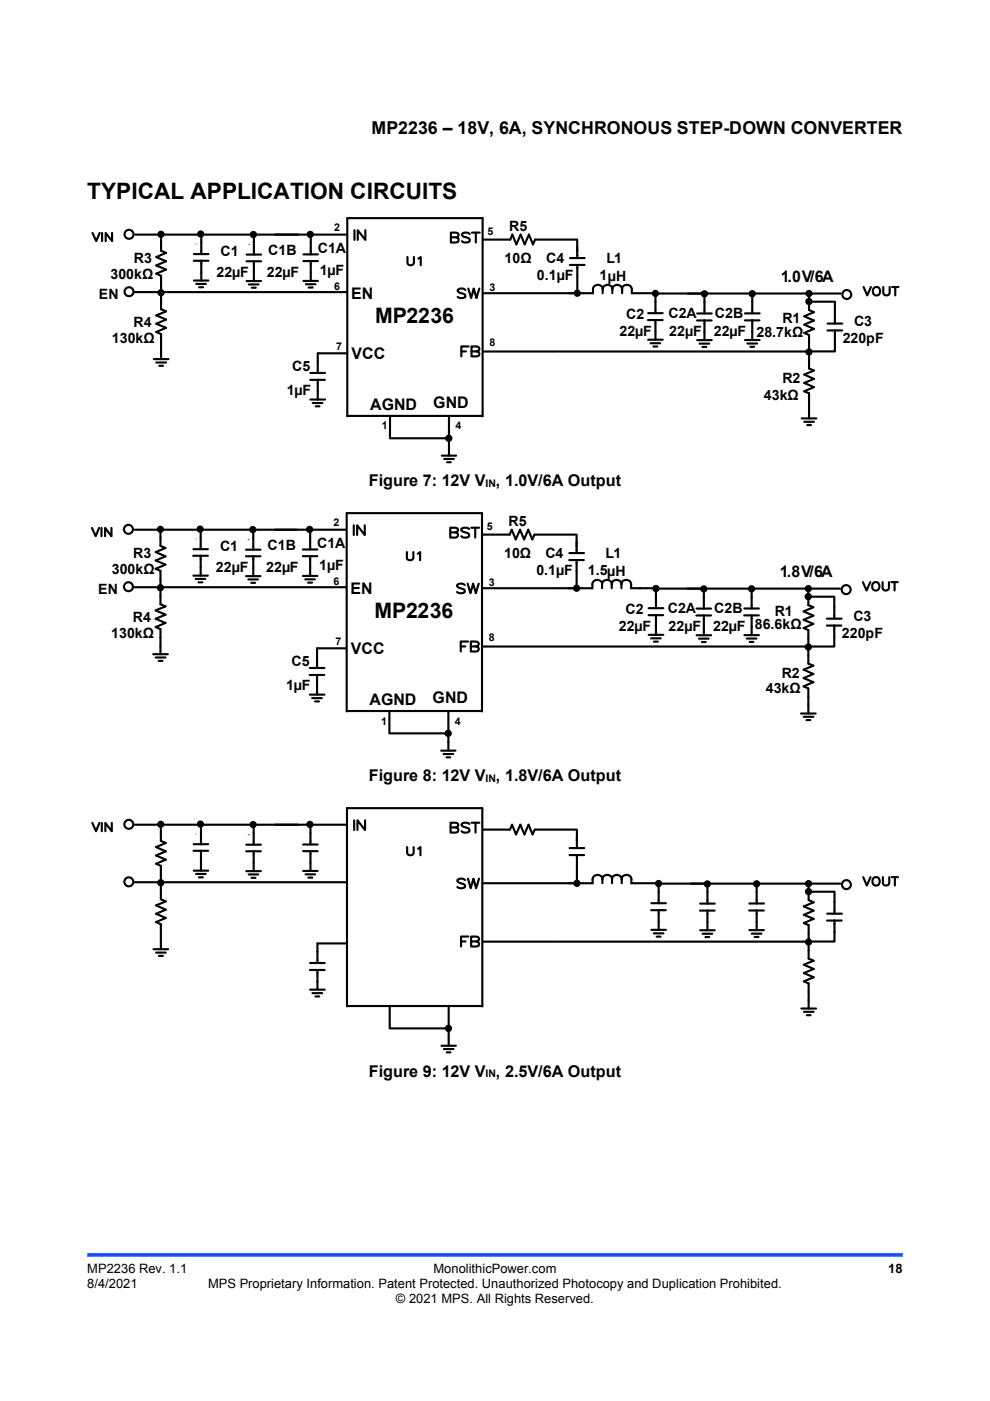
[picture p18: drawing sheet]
<svg xmlns="http://www.w3.org/2000/svg" width="210mm" height="297mm" viewBox="0 0 210 297" stroke-linecap="round" stroke-linejoin="round" font-family="sans-serif">
<defs><g id="words">
<text font-size="4.8" x="18.5" y="42.2">TYPICAL APPLICATION CIRCUITS</text>
<g font-size="4.5">
<text x="79.6" y="68.4">MP2236</text>
<text x="79.4" y="131">MP2236</text>
</g>
<text font-size="3.8" x="78.8" y="28.5">MP2236 – 18V, 6A, SYNCHRONOUS STEP-DOWN CONVERTER</text>
<g font-size="3.4">
<text x="165.6" y="59.8">1.0V/6A</text>
<text x="74.5" y="63.4">EN</text>
<text x="74.6" y="76">VCC</text>
<text x="78.5" y="86.9">AGND</text>
<text x="91.9" y="86.4">GND</text>
<text x="78.2" y="103.1">Figure 7: 12V V , 1.0V/6A Output</text>
<text x="74.3" y="125.9">EN</text>
<text x="165.4" y="122.4">1.8V/6A</text>
<text x="74.4" y="138.6">VCC</text>
<text x="78.4" y="149.5">AGND</text>
<text x="91.8" y="149">GND</text>
<text x="78.2" y="165.6">Figure 8: 12V V , 1.8V/6A Output</text>
<text x="78.2" y="228.2">Figure 9: 12V V , 2.5V/6A Output</text>
</g>
<g font-size="3">
<text x="67.4" y="53.6">C1A</text>
<text x="108" y="48.9">R5</text>
<text x="23.4" y="59.2">300kΩ</text>
<text x="28.4" y="55.7">R3</text>
<text x="45.9" y="58.8">22µF</text>
<text x="46.8" y="54.3">C1</text>
<text x="56.6" y="58.8">22µF</text>
<text x="56.9" y="54">C1B</text>
<text x="67.8" y="58.4">1µF</text>
<text x="107" y="55.7">10Ω</text>
<text x="113.9" y="59.3">0.1µF</text>
<text x="115.8" y="55.7">C4</text>
<text x="127.2" y="59.3">1µH</text>
<text x="128.6" y="55.9">L1</text>
<text x="20.9" y="63.5">EN</text>
<text x="28.3" y="69.3">R4</text>
<text x="131.4" y="71.2">22µF</text>
<text x="132.8" y="67.6">C2</text>
<text x="141.8" y="67.5">C2A</text>
<text x="142" y="71.1">22µF</text>
<text x="151.4" y="71.1">22µF</text>
<text x="151.6" y="67.5">C2B</text>
<text x="160.4" y="71.4">28.7kΩ</text>
<text x="165.9" y="68.5">R1</text>
<text x="181.1" y="69.1">C3</text>
<text x="23.7" y="72.6">130kΩ</text>
<text x="178.7" y="72.8">220pF</text>
<text x="60.8" y="83.7">1µF</text>
<text x="62" y="78.6">C5</text>
<text x="165.9" y="81.1">R2</text>
<text x="162" y="84.7">43kΩ</text>
<text x="107.9" y="111.5">R5</text>
<text x="28.2" y="118.3">R3</text>
<text x="46.7" y="116.8">C1</text>
<text x="56.7" y="116.6">C1B</text>
<text x="67.3" y="116.1">C1A</text>
<text x="106.9" y="118.3">10Ω</text>
<text x="115.7" y="118.2">C4</text>
<text x="128.5" y="118.4">L1</text>
<text x="23.7" y="121.8">300kΩ</text>
<text x="45.8" y="121.3">22µF</text>
<text x="56.5" y="121.3">22µF</text>
<text x="67.7" y="120.9">1µF</text>
<text x="113.8" y="121.9">0.1µF</text>
<text x="124.7" y="121.9">1.5µH</text>
<text x="20.8" y="126">EN</text>
<text x="28.2" y="131.8">R4</text>
<text x="132.7" y="130.1">C2</text>
<text x="141.6" y="130">C2A</text>
<text x="151.5" y="130">C2B</text>
<text x="164.3" y="130.6">R1</text>
<text x="181" y="131.7">C3</text>
<text x="23.6" y="135.2">130kΩ</text>
<text x="131.3" y="133.8">22µF</text>
<text x="141.8" y="133.7">22µF</text>
<text x="151.3" y="133.7">22µF 86.6kΩ</text>
<text x="178.6" y="135.3">220pF</text>
<text x="61.8" y="141.1">C5</text>
<text x="165.8" y="143.7">R2</text>
<text x="60.7" y="146.2">1µF</text>
<text x="162.4" y="146.9">43kΩ</text>
</g>
<g font-size="2.7">
<text x="18.5" y="270">MP2236 Rev. 1.1</text>
<text x="92" y="270">MonolithicPower.com</text>
<text x="188.4" y="270">18</text>
<text x="18.5" y="273.2">8/4/2021</text>
<text x="44.1" y="273.2">MPS Proprietary Information. Patent Protected. Unauthorized Photocopy and Duplication Prohibited.</text>
<text x="84" y="276.3">© 2021 MPS. All Rights Reserved.</text>
</g>
<g font-size="2.3">
<text x="70.8" y="48.9">2</text>
<text x="103.4" y="49.8">5</text>
<text x="70.8" y="61.4">6</text>
<text x="103.8" y="61.6">3</text>
<text x="71.3" y="74.1">7</text>
<text x="103.8" y="73.4">8</text>
<text x="81" y="91.1">1</text>
<text x="96.6" y="91.1">4</text>
<text x="70.7" y="111.5">2</text>
<text x="103.3" y="112.3">5</text>
<text x="70.7" y="124">6</text>
<text x="103.7" y="124.2">3</text>
<text x="71.1" y="136.7">7</text>
<text x="103.7" y="135.9">8</text>
<text x="80.9" y="153.6">1</text>
<text x="96.5" y="153.6">4</text>
</g>
<g font-size="2.2">
<text x="103" y="103.2">IN</text>
<text x="103" y="165.8">IN</text>
<text x="103" y="228.4">IN</text>
</g>
</g></defs>
<path d="M18.5 266.1h173" fill="none" stroke="#1c4eff" stroke-width=".77" stroke-linecap="butt"/>
<path d="M53.8 49.7v1.8" fill="none" stroke="#000" stroke-width=".45"/>
<circle cx="53.9" cy="49.8" r=".21" fill="#0f0"/>
<g fill="none" stroke="#000" stroke-width=".45">
<path d="M52.3 59.6h3.1M53.8 57.8v1.8M27.8 61.9h45.7M52.8 60.3h2M53.4 61h.9M118.5 62.2h3.9M93.7 96.6h3.1M94.2 97.3h2M94.8 98h.8M95.2 93.1v3.5"/>
<circle cx="53.9" cy="49.8" r=".21"/>
</g>
<path d="M122.3 62a.19 .19 0 0 1 .3 0 .19 .19 0 0 1 0 .3h-.3z" fill-rule="evenodd" fill="#0f0"/>
<path d="M122.3 62a.19 .19 0 0 1 .3 0 .19 .19 0 0 1 0 .3h-.3zM136.2 62.2h3.1M170.1 88.7h3M170.6 89.4h2M171.2 90.1h.8M171.6 87v1.7" fill="none" stroke="#000" stroke-width=".45"/>
<path d="M171.4 62.2l.2-.1 .2 .2-.3 .1z" fill-rule="evenodd" fill="#0f0"/>
<path d="M19.6 49.4l.8 1.7 .7-1.7M21.7 49.4v1.7M23.8 49.4v1.7l-1.4-1.7v1.7M122.4 50.8v2.5M171.4 62.2l.2-.1 .2 .2-.3 .1zM171.6 62.2v3.5l1 .5-2 .9 2 .9-2 .8 2 .9-2 .9 1 .4v5.3M171.6 85.2v1.8" fill="none" stroke="#000" stroke-width=".45"/>
<path d="M171.5 74.4l.3 .1-.1 .3-.3-.1z" fill-rule="evenodd" fill="#0f0"/>
<g fill="none" stroke="#000" stroke-width=".45">
<path d="M28.7 49.7h26.2M52.3 55.4h3.1M52.3 54h3.1M53.8 51.5v2.5M53.8 55.4v2.4M55 49.7h18.5M75.2 48.8v2.1M77.5 48.8v2.1l-1.6-2.1v2.1M86.4 54.5v1.3a.73 .73 0 0 0 .7 .4 .73 .73 0 0 0 .7-.4v-1.3M88.7 54.8l.5-.3v1.7M95.6 49.3l1.4 .1a.48 .48 0 0 1 0 .8l-.3 .1 .3 .1a.59 .59 0 0 1 0 .9l-1.4 .1zM95.6 50.3h1.1"/>
<path d="M99.6 49.6a1.24 1.24 0 0 0-1.6 0l.2 .5 .9 .3a.56 .56 0 0 1 .5 .7 1.31 1.31 0 0 1-1.6 0M100.1 49.3h1.6M100.9 49.3v2.1M120.9 56.2h3.1M120.9 54.7h3.1M122.4 52.3v2.4M122.4 56.2v6M67.4 74.9h6.1M97.9 74.5h.9M98.7 61.5a.97 .97 0 0 0-1.6 .2 1.66 1.66 0 0 0 1.3 .7l.3 .2v.3a1.32 1.32 0 0 1-1.6 0M99.3 61.2l.6 2 .6-2 .5 2 .7-2M99.4 73.4h-1.5v2.2"/>
<path d="M100 73.4l1.4 .2a.45 .45 0 0 1 0 .8l-.3 .1 .5 .2v.7l-.5 .2h-1.1zM100 74.5h1.1M102.4 62.2h16M102.4 74.5h16M118.6 74.5h52.9M127.8 61.3v.9M127.8 61.3a1.04 1.04 0 0 1 1.1-.9 1.04 1.04 0 0 1 1 .9M127.8 61.3a1.04 1.04 0 0 0-1-.9 1.04 1.04 0 0 0-1 .9v.9h-5.1M129.9 61.3v.9M129.9 61.3a1.05 1.05 0 0 1 1-.9 1.05 1.05 0 0 1 1.1 .9M132 61.3v.9M132 61.3a1.04 1.04 0 0 1 1-.9 1.04 1.04 0 0 1 1 .9v.9h2"/>
<path d="M139.6 62.2h38.7M171.5 74.4l.3 .1-.1 .3-.3-.1zM171.6 76.3v1.8l1 .5-2 .8 2 .9-2 .9 2 .9-2 .9 1 .4v1.8M183.2 60.9l.7 1.7 .8-1.7M185.3 61.1a.84 .84 0 0 1 1.2 .1 .84 .84 0 0 1 0 1.1 .84 .84 0 0 1-1.2 .1l-.2-.4zM187.3 60.9v1.2a.7 .7 0 0 0 .7 .5 .7 .7 0 0 0 .7-.5v-1.2M189.2 60.9h1.4M189.9 60.9v1.7M73.7 88.3v-42.1h28.7v42.1M73.7 88.2h28.7M82.7 88.2v4.7h12.4M95.2 88.3v4.8"/>
</g>
<g fill="#000">
<circle cx="122.4" cy="62.2" r=".63"/>
<circle cx="171.6" cy="74.6" r=".63"/>
<circle cx="171.6" cy="62.2" r=".63"/>
</g>
<g fill="none" stroke="#000" stroke-width=".27">
<circle cx="122.4" cy="62.2" r=".63"/>
<circle cx="171.6" cy="74.6" r=".63"/>
<circle cx="171.6" cy="62.2" r=".63"/>
</g>
<circle cx="27.4" cy="49.7" r=".95" fill="#fff"/>
<circle cx="27.4" cy="49.7" r=".95" fill="none" stroke="#000" stroke-width=".45"/>
<circle cx="27.4" cy="61.8" r=".95" fill="#fff"/>
<circle cx="27.4" cy="61.8" r=".95" fill="none" stroke="#000" stroke-width=".45"/>
<circle cx="179.6" cy="62.4" r=".95" fill="#fff"/>
<circle cx="179.6" cy="62.4" r=".95" fill="none" stroke="#000" stroke-width=".45"/>
<path d="M138.9 62.1a.2 .2 0 0 1 .2 0 .2 .2 0 0 1 .1 .3h-.3z" fill-rule="evenodd" fill="#0f0"/>
<path d="M137.4 67.9h3.1M137.5 72h3.1M137.5 66.4h3.1M138 72.8h2M138.6 73.5h.8M138.9 62.1a.2 .2 0 0 1 .2 0 .2 .2 0 0 1 .1 .3h-.3zM139 62.2v4.2M139 67.9v4.1" fill="none" stroke="#000" stroke-width=".45"/>
<circle cx="139" cy="62.2" r=".63" fill="#000"/>
<circle cx="139" cy="62.2" r=".63" fill="none" stroke="#000" stroke-width=".27"/>
<path d="M53.6 49.7a.2 .2 0 0 1 .3-.1 .2 .2 0 0 1 0 .3h-.3z" fill-rule="evenodd" fill="#0f0"/>
<path d="M53.6 49.7a.2 .2 0 0 1 .3-.1 .2 .2 0 0 1 0 .3h-.3zM65.8 79.1h3.1M67.4 74.9v4.2M65.8 80.5h3.1M65.8 84.7h3.1M66.3 85.4h2.1M67 86.1h.8M67.4 80.5v4.2" fill="none" stroke="#000" stroke-width=".45"/>
<circle cx="53.7" cy="49.7" r=".63" fill="#000"/>
<circle cx="53.7" cy="49.7" r=".63" fill="none" stroke="#000" stroke-width=".27"/>
<path d="M176.9 64.4a.19 .19 0 0 1 .3-.1 .19 .19 0 0 1 0 .3h-.2z" fill-rule="evenodd" fill="#0f0"/>
<path d="M102.4 50.8h5.8l.5-1.1 .8 2.1 .9-2.1 .9 2.1 .9-2.1 .9 2.1 .4-1h8.8M32.6 76.1h3.1M33.1 76.9h2.1M33.8 77.6h.8M34.2 74.4v1.7M171.6 64h5.5M175.5 70.1h3.1M175.5 68.6h3.1M177.1 70.1v4.4h-5.5M177.1 64v4.6" fill="none" stroke="#000" stroke-width=".45"/>
<g fill="#000">
<circle cx="171.6" cy="63.9" r=".63"/>
<circle cx="95.2" cy="92.9" r=".64"/>
</g>
<g fill="none" stroke="#000" stroke-width=".27">
<circle cx="171.6" cy="63.9" r=".63"/>
<circle cx="95.2" cy="92.9" r=".64"/>
</g>
<path d="M34 49.6a.19 .19 0 0 1 .2-.1 .19 .19 0 0 1 .1 .3h-.3z" fill-rule="evenodd" fill="#0f0"/>
<path d="M34 49.6a.19 .19 0 0 1 .2-.1 .19 .19 0 0 1 .1 .3h-.3zM34.2 49.7v3.5l1 .4-2.1 .9 2.1 .9-2.1 .9 2.1 .8-2.1 .9 1.1 .5v5.3M34.2 72.6v1.8" fill="none" stroke="#000" stroke-width=".45"/>
<path d="M34 62l.2-.1 .2 .2-.3 .1z" fill-rule="evenodd" fill="#0f0"/>
<path d="M34 62l.2-.1 .2 .2-.3 .1zM34.2 63.8v1.8l1 .4-2.1 .9 2.1 .9-2.1 .8 2.1 .9-2.1 .9 1.1 .4v1.8" fill="none" stroke="#000" stroke-width=".45"/>
<g fill="#000">
<circle cx="34.1" cy="49.7" r=".63"/>
<circle cx="34.1" cy="62.1" r=".63"/>
</g>
<g fill="none" stroke="#000" stroke-width=".27">
<circle cx="34.1" cy="49.7" r=".63"/>
<circle cx="34.1" cy="62.1" r=".63"/>
</g>
<path d="M52.6 51.8l.3-.1 .1 .2-.3 .1z" fill-rule="evenodd" fill="#0f0"/>
<path d="M65.9 49.7v1.8" fill="none" stroke="#000" stroke-width=".45"/>
<circle cx="65.9" cy="49.7" r=".2" fill="#0f0"/>
<g fill="none" stroke="#000" stroke-width=".45">
<path d="M64.3 55.4h3.1M64.4 59.6h3M64.4 53.9h3M65.9 51.5v2.4M65.9 55.4v4.2M64.9 60.3h2M65.5 61h.8"/>
<circle cx="65.9" cy="49.7" r=".2"/>
</g>
<path d="M65.7 49.6h.3v.2h-.3z" fill-rule="evenodd" fill="#0f0"/>
<path d="M42.7 49.6v1.8M65.7 49.6h.3v.2h-.3z" fill="none" stroke="#000" stroke-width=".45"/>
<circle cx="65.8" cy="49.7" r=".64" fill="#000"/>
<circle cx="65.8" cy="49.7" r=".64" fill="none" stroke="#000" stroke-width=".27"/>
<circle cx="42.7" cy="49.7" r=".2" fill="#0f0"/>
<g fill="none" stroke="#000" stroke-width=".45">
<path d="M41.1 55.3h3.1M41.1 59.5h3.1M41.1 53.9h3.1M42.7 51.4v2.5M42.7 55.3v4.2M41.6 60.2h2.1M42.2 60.9h.9"/>
<circle cx="42.7" cy="49.7" r=".2"/>
</g>
<path d="M42.4 49.6l.3-.1 .1 .2-.3 .1z" fill-rule="evenodd" fill="#0f0"/>
<path d="M42.4 49.6l.3-.1 .1 .2-.3 .1z" fill="none" stroke="#000" stroke-width=".45"/>
<circle cx="42.6" cy="49.6" r=".63" fill="#000"/>
<circle cx="42.6" cy="49.6" r=".63" fill="none" stroke="#000" stroke-width=".27"/>
<path d="M41.5 51.7a.2 .2 0 0 1 .3-.1 .2 .2 0 0 1 0 .3h-.3z" fill-rule="evenodd" fill="#0f0"/>
<path d="M145.9 62.3h3.1" fill="none" stroke="#000" stroke-width=".45"/>
<path d="M149.2 62.2l.3-.1 .1 .3h-.3z" fill-rule="evenodd" fill="#0f0"/>
<path d="M147.8 67.9h3.1M147.9 72.1h3.1M147.9 66.5h3.1M148.4 72.9h2M149 73.6h.8M149.2 62.2l.3-.1 .1 .3h-.3zM149.4 62.3v4.2M149.4 67.9v4.2" fill="none" stroke="#000" stroke-width=".45"/>
<circle cx="149.4" cy="62.3" r=".64" fill="#000"/>
<circle cx="149.4" cy="62.3" r=".64" fill="none" stroke="#000" stroke-width=".27"/>
<path d="M159.4 62.2l.2-.1 .2 .3h-.4z" fill-rule="evenodd" fill="#0f0"/>
<path d="M158 67.9h3.1M158 72.1h3.1M158 66.4h3.1M158.5 72.8h2.1M159.2 73.5h.8M159.4 62.2l.2-.1 .2 .3h-.4zM159.6 62.3v4.1M159.6 67.9v4.2M53.7 112.3v1.8" fill="none" stroke="#000" stroke-width=".45"/>
<circle cx="159.6" cy="62.3" r=".64" fill="#000"/>
<circle cx="159.6" cy="62.3" r=".64" fill="none" stroke="#000" stroke-width=".27"/>
<path d="M53.6 112.2h.3v.2h-.3z" fill-rule="evenodd" fill="#0f0"/>
<path d="M53.6 112.2h.3v.2h-.3zM27.7 124.5h45.7M52.2 122.2h3M52.7 122.9h2M53.3 123.6h.8M53.7 120.4v1.8M118.3 124.7h4M93.6 159.2h3M94.1 159.9h2M95.1 155.7v3.5M94.7 160.6h.8" fill="none" stroke="#000" stroke-width=".45"/>
<path d="M122.2 124.6h.2l.1 .2-.3 .1z" fill-rule="evenodd" fill="#0f0"/>
<path d="M122.2 124.6h.2l.1 .2-.3 .1zM135.6 124.7h3.1M169.9 151.3h3.1M170.5 152h2M171.1 152.7h.8M171.4 149.5v1.8" fill="none" stroke="#000" stroke-width=".45"/>
<path d="M171.3 124.7h.2l.2 .2h-.4z" fill-rule="evenodd" fill="#0f0"/>
<path d="M19.5 111.9l.8 1.8 .7-1.8M21.5 111.9v1.8M23.6 111.9v1.8l-1.3-1.8v1.8M122.3 113.4v2.5M171.3 124.7h.2l.2 .2h-.4zM171.5 124.8v3.5l1 .5-2 .8 2 .9-2 .9 2 .9-2 .9 1 .4v5.3M171.5 147.7v1.8" fill="none" stroke="#000" stroke-width=".45"/>
<path d="M171.3 137.1l.2-.1 .2 .2-.3 .1z" fill-rule="evenodd" fill="#0f0"/>
<g fill="none" stroke="#000" stroke-width=".45">
<path d="M28.6 112.3h26.2M52.2 117.9h3M52.2 116.5h3M53.7 114.1v2.4M53.7 118v2.4M54.9 112.3h18.5M75 111.4v2M77.4 111.4v2l-1.6-2v2M86.3 117.1v1.2a.74 .74 0 0 0 .7 .5 .74 .74 0 0 0 .7-.5v-1.2M88.6 117.4l.5-.3v1.7M95.5 111.9l1.4 .1a.44 .44 0 0 1 0 .8l-.4 .1 .5 .2a.56 .56 0 0 1-.1 .8l-1.4 .1zM95.5 112.9h1"/>
<path d="M99.5 112.2a1.34 1.34 0 0 0-1.7 0v.2a1.66 1.66 0 0 0 1.5 .7l.2 .3v.3a1.26 1.26 0 0 1-1.7 0M99.9 111.9h1.7M100.8 111.9v2.1M120.7 118.7h3.1M120.8 117.3h3.1M122.3 114.9v2.4M122.3 118.7v6M67.3 137.5h6.1M97.7 137.1h1M98.6 124a1.19 1.19 0 0 0-1.7 0l.2 .4 .3 .2a1.33 1.33 0 0 1 1.2 .6v.3a1.34 1.34 0 0 1-1.7 0M99.2 123.7l.6 2.1 .6-2.1 .5 2.1 .6-2.1M99.3 136h-1.6v2.1"/>
<path d="M99.9 136h1l.5 .2a.47 .47 0 0 1-.1 .7l-.4 .2h.4a.54 .54 0 0 1 0 .9l-1.4 .1zM99.9 137.1h1M102.3 124.7h16M102.3 137.1h16M118.5 137.1h52.9M127.7 123.8v.9M127.7 123.8a1.03 1.03 0 0 1 1-.9 1.03 1.03 0 0 1 1.1 .9M127.7 123.8a1.03 1.03 0 0 0-1-.9 1.03 1.03 0 0 0-1.1 .9v.9h-5.1M129.8 123.8v.9M129.8 123.8a1.03 1.03 0 0 1 1-.9 1.03 1.03 0 0 1 1 .9M131.8 123.8v.9M131.8 123.8a1.04 1.04 0 0 1 1-.9 1.04 1.04 0 0 1 1.1 .9v.9h2"/>
<path d="M139.5 124.8h38.7M171.3 137.1l.2-.1 .2 .2-.3 .1zM171.4 138.9v1.8l1.1 .4-2 .9 2 .9-2 .9 2 .8-2 .9 .9 .5v1.7M183 123.4l.8 1.8 .8-1.8M185.2 123.7a.84 .84 0 0 1 1.1 0 .84 .84 0 0 1 0 1.2 .84 .84 0 0 1-1.1 0l-.2-.4zM187.2 123.4v1.3a.7 .7 0 0 0 .7 .5 .7 .7 0 0 0 .7-.5v-1.3M189.1 123.4h1.3M189.7 123.4v1.8M73.5 150.8v-42h28.7v42M73.5 150.7h28.7M82.6 150.7v4.8h12.3M95.1 150.8v4.9"/>
</g>
<g fill="#000">
<circle cx="122.3" cy="124.7" r=".64"/>
<circle cx="171.4" cy="124.8" r=".64"/>
<circle cx="171.4" cy="137.2" r=".64"/>
</g>
<g fill="none" stroke="#000" stroke-width=".27">
<circle cx="122.3" cy="124.7" r=".64"/>
<circle cx="171.4" cy="124.8" r=".64"/>
<circle cx="171.4" cy="137.2" r=".64"/>
</g>
<circle cx="27.2" cy="112.2" r=".95" fill="#fff"/>
<circle cx="27.2" cy="112.2" r=".95" fill="none" stroke="#000" stroke-width=".45"/>
<circle cx="27.2" cy="124.4" r=".95" fill="#fff"/>
<circle cx="27.2" cy="124.4" r=".95" fill="none" stroke="#000" stroke-width=".45"/>
<circle cx="179.5" cy="125" r=".95" fill="#fff"/>
<circle cx="179.5" cy="125" r=".95" fill="none" stroke="#000" stroke-width=".45"/>
<path d="M138.9 124.7l.3-.1 .1 .3h-.3z" fill-rule="evenodd" fill="#0f0"/>
<path d="M137.6 130.4h3.1M137.6 134.6h3.1M137.6 128.9h3.1M138.1 135.3h2M138.7 136h.8M138.9 124.7l.3-.1 .1 .3h-.3zM139.1 124.8v4.1M139.1 130.4v4.2" fill="none" stroke="#000" stroke-width=".45"/>
<circle cx="139.1" cy="124.8" r=".64" fill="#000"/>
<circle cx="139.1" cy="124.8" r=".64" fill="none" stroke="#000" stroke-width=".27"/>
<path d="M53.5 112.2a.2 .2 0 0 1 .3-.1 .2 .2 0 0 1 0 .3h-.3z" fill-rule="evenodd" fill="#0f0"/>
<path d="M53.5 112.2a.2 .2 0 0 1 .3-.1 .2 .2 0 0 1 0 .3h-.3zM67.2 137.5v4.1M65.7 143.1h3.1M65.7 147.3h3.1M65.7 141.6h3.1M66.2 148h2.1M66.8 148.7h.8M67.2 143.1v4.2" fill="none" stroke="#000" stroke-width=".45"/>
<circle cx="53.6" cy="112.3" r=".63" fill="#000"/>
<circle cx="53.6" cy="112.3" r=".63" fill="none" stroke="#000" stroke-width=".27"/>
<path d="M176.8 126.9h.3v.2h-.3z" fill-rule="evenodd" fill="#0f0"/>
<path d="M102.3 113.3h5.8l.4-1 .9 2.1 .9-2.1 .9 2.1 .8-2.1 .9 2.1 .5-1.1h8.8M32.5 138.7h3.1M33 139.4h2.1M34 136.9v1.8M171.4 126.5h5.5M175.4 132.6h3.1M175.4 131.2h3.1M177 132.6v4.5h-5.6M177 126.6v4.6M33.7 140.1h.8" fill="none" stroke="#000" stroke-width=".45"/>
<g fill="#000">
<circle cx="171.4" cy="126.5" r=".63"/>
<circle cx="95.1" cy="155.5" r=".64"/>
</g>
<g fill="none" stroke="#000" stroke-width=".27">
<circle cx="171.4" cy="126.5" r=".63"/>
<circle cx="95.1" cy="155.5" r=".64"/>
</g>
<path d="M33.9 112.1h.3v.2l-.3 .1z" fill-rule="evenodd" fill="#0f0"/>
<path d="M33.9 112.1h.3v.2l-.3 .1zM34 112.2v3.5l1.1 .5-2.1 .9 2.1 .9-2.1 .8 2.1 .9-2.1 .9 1 .4v5.3M34 135.2v1.7" fill="none" stroke="#000" stroke-width=".45"/>
<path d="M34 124.4l.2 .1-.1 .3-.3-.1z" fill-rule="evenodd" fill="#0f0"/>
<path d="M34 124.4l.2 .1-.1 .3-.3-.1zM34 126.3v1.8l1.1 .5-2.1 .8 2.1 .9-2.1 .9 2.1 .9-2.1 .8 1 .5v1.8" fill="none" stroke="#000" stroke-width=".45"/>
<g fill="#000">
<circle cx="34" cy="112.2" r=".63"/>
<circle cx="34" cy="124.6" r=".63"/>
</g>
<g fill="none" stroke="#000" stroke-width=".27">
<circle cx="34" cy="112.2" r=".63"/>
<circle cx="34" cy="124.6" r=".63"/>
</g>
<path d="M52.5 114.4a.2 .2 0 0 1 .3-.1 .2 .2 0 0 1 0 .3h-.2z" fill-rule="evenodd" fill="#0f0"/>
<path d="M65.8 112.3v1.7" fill="none" stroke="#000" stroke-width=".45"/>
<circle cx="65.8" cy="112.3" r=".2" fill="#0f0"/>
<g fill="none" stroke="#000" stroke-width=".45">
<path d="M64.2 117.9h3.1M64.2 116.5h3.1M65.8 114v2.5M65.8 117.9v4.2M64.2 122.1h3.1M64.7 122.8h2.1M65.3 123.5h.9"/>
<circle cx="65.8" cy="112.3" r=".2"/>
</g>
<path d="M65.5 112.2l.3-.1 .1 .2-.3 .1z" fill-rule="evenodd" fill="#0f0"/>
<path d="M42.6 112.2v1.8M65.5 112.2l.3-.1 .1 .2-.3 .1z" fill="none" stroke="#000" stroke-width=".45"/>
<circle cx="65.7" cy="112.2" r=".64" fill="#000"/>
<circle cx="65.7" cy="112.2" r=".64" fill="none" stroke="#000" stroke-width=".27"/>
<path d="M42.4 112.1h.3v.2h-.3z" fill-rule="evenodd" fill="#0f0"/>
<path d="M41 117.8h3.1M41 116.4h3.1M42.4 112.1h.3v.2h-.3zM42.6 114v2.4M42.6 117.9v4.1M41 122h3.1M41.5 122.7h2M42.1 123.5h.8" fill="none" stroke="#000" stroke-width=".45"/>
<path d="M42.3 112.1a.19 .19 0 0 1 .2-.1 .19 .19 0 0 1 .1 .3h-.3z" fill-rule="evenodd" fill="#0f0"/>
<path d="M42.3 112.1a.19 .19 0 0 1 .2-.1 .19 .19 0 0 1 .1 .3h-.3z" fill="none" stroke="#000" stroke-width=".45"/>
<circle cx="42.4" cy="112.2" r=".63" fill="#000"/>
<circle cx="42.4" cy="112.2" r=".63" fill="none" stroke="#000" stroke-width=".27"/>
<path d="M41.4 114.2a.2 .2 0 0 1 .3 0 .2 .2 0 0 1 0 .2h-.3z" fill-rule="evenodd" fill="#0f0"/>
<path d="M145.8 124.8h3" fill="none" stroke="#000" stroke-width=".45"/>
<path d="M149.1 124.7a.2 .2 0 0 1 .3 0 .2 .2 0 0 1 0 .3h-.3z" fill-rule="evenodd" fill="#0f0"/>
<path d="M147.7 130.5h3.1M147.7 134.7h3.1M147.7 129h3.1M148.3 135.4h2M148.9 136.1h.8M149.1 124.7a.2 .2 0 0 1 .3 0 .2 .2 0 0 1 0 .3h-.3zM149.3 124.9v4.1M149.3 130.5v4.2" fill="none" stroke="#000" stroke-width=".45"/>
<circle cx="149.3" cy="124.9" r=".64" fill="#000"/>
<circle cx="149.3" cy="124.9" r=".64" fill="none" stroke="#000" stroke-width=".27"/>
<path d="M159.3 124.7a.2 .2 0 0 1 .3 0 .2 .2 0 0 1 0 .3h-.3z" fill-rule="evenodd" fill="#0f0"/>
<path d="M157.8 130.5h3.2M157.9 134.7h3.1M157.9 129h3.1M158.4 135.4h2M159 136.1h.8M159.3 124.7a.2 .2 0 0 1 .3 0 .2 .2 0 0 1 0 .3h-.3zM159.4 124.8v4.2M159.4 130.5v4.2M53.8 174.9v1.7" fill="none" stroke="#000" stroke-width=".45"/>
<circle cx="159.4" cy="124.8" r=".63" fill="#000"/>
<circle cx="159.4" cy="124.8" r=".63" fill="none" stroke="#000" stroke-width=".27"/>
<path d="M53.6 174.7h.3l.1 .2-.4 .1z" fill-rule="evenodd" fill="#0f0"/>
<path d="M53.6 174.7h.3l.1 .2-.4 .1zM27.8 187h45.6M52.2 184.7h3.1M52.7 185.4h2.1M53.3 186.1h.9M53.8 182.9v1.8M118.4 187.3h4M95.2 218.2v3.5M93.6 221.7h3.1M94.1 222.4h2.1M94.8 223.1h.7" fill="none" stroke="#000" stroke-width=".45"/>
<path d="M122.2 187.2h.3l.1 .1-.4 .1z" fill-rule="evenodd" fill="#0f0"/>
<path d="M122.2 187.2h.3l.1 .1-.4 .1zM136.2 187.3h3M170 213.8h3.1M170.5 214.5h2.1M171.1 215.2h.8M171.5 212.1v1.7" fill="none" stroke="#000" stroke-width=".45"/>
<path d="M171.3 187.3l.3-.1 .1 .2-.3 .1z" fill-rule="evenodd" fill="#0f0"/>
<path d="M19.6 174.5l.8 1.7 .7-1.7M21.6 174.5v1.7M23.7 174.5v1.7l-1.3-1.7v1.7M122.4 175.9v2.5M171.3 187.3l.3-.1 .1 .2-.3 .1zM171.5 187.3v3.5l1.1 .5-2.1 .9 2.1 .9-2.1 .9 2.1 .8-2.1 .9 1 .5v5.3M171.5 210.3v1.8" fill="none" stroke="#000" stroke-width=".45"/>
<path d="M171.4 199.5l.3 .2-.1 .2-.3-.1z" fill-rule="evenodd" fill="#0f0"/>
<g fill="none" stroke="#000" stroke-width=".45">
<path d="M28.6 174.9h26.2M52.2 179.1h3.1M53.8 176.6v2.5M73.4 174.9h-18.4M75.1 173.9v2.1M77.4 173.9v2.1l-1.6-2.1v2.1M86.4 179.6v1.3a.74 .74 0 0 0 .6 .4 .74 .74 0 0 0 .7-.4v-1.3M88.7 179.9l.5-.3v1.7M95.6 174.4l1.4 .1a.46 .46 0 0 1 0 .8l-.4 .1 .4 .1a.58 .58 0 0 1 0 .9l-1.4 .1zM95.6 175.4h1M99.6 174.7a1.34 1.34 0 0 0-1.7 0v.2a1.66 1.66 0 0 0 1.4 .7l.3 .3v.3a1.26 1.26 0 0 1-1.7 0M100 174.4h1.7"/>
<path d="M100.9 174.4v2.1M120.8 179.8h3.1M122.4 177.4v2.4M52.2 180.5h3.1M53.8 180.5v2.4M97.8 199.6h.9M98.6 186.6a1.19 1.19 0 0 0-1.6 0v.2l.5 .4a1.33 1.33 0 0 1 1.1 .5v.4a1.34 1.34 0 0 1-1.6 0M99.3 186.3l.5 2 .6-2 .6 2 .6-2M99.3 198.6h-1.5v2.1M99.9 198.6l1.5 .1a.47 .47 0 0 1 0 .8l-.4 .1 .4 .1a.54 .54 0 0 1 0 .9l-1.5 .1zM99.9 199.6h1.1M102.4 187.3h15.9"/>
<path d="M102.4 199.6h15.9M118.5 199.6h52.9M120.8 181.3h3.1M122.4 181.3v6M127.8 186.4v.9M127.8 186.4a1.03 1.03 0 0 1 1-.9 1.03 1.03 0 0 1 1 .9M127.8 186.4a1.05 1.05 0 0 0-1.1-.9 1.05 1.05 0 0 0-1 .9v.9h-5.1M129.8 186.4v.9M129.8 186.4a1.03 1.03 0 0 1 1-.9 1.03 1.03 0 0 1 1.1 .9M131.9 186.4v.9M131.9 186.4a1.04 1.04 0 0 1 1-.9 1.04 1.04 0 0 1 1 .9v.9h2.1M139.6 187.3h38.6"/>
<path d="M171.4 199.5l.3 .2-.1 .2-.3-.1zM183.1 186l.8 1.7 .7-1.7M185.2 186.2a.84 .84 0 0 1 1.2 .1 .84 .84 0 0 1 0 1.1 .84 .84 0 0 1-1.2 .1l-.1-.4zM187.3 186v1.2a.7 .7 0 0 0 .6 .6 .7 .7 0 0 0 .7-.6v-1.2M189.1 186h1.4M189.8 186v1.7M67.4 200h6.1M73.6 213.3h28.7M82.7 213.3v4.7h12.3M95.2 213.4v4.8M102.3 213.4v-42.1h-28.7v42.1M171.5 201.5v1.7l1.1 .5-2.1 .8 2.1 .9-2.1 .9 2.1 .9-2.1 .9 1 .4v1.8"/>
</g>
<g fill="#000">
<circle cx="122.4" cy="187.3" r=".64"/>
<circle cx="171.5" cy="187.3" r=".63"/>
<circle cx="171.5" cy="199.7" r=".63"/>
</g>
<g fill="none" stroke="#000" stroke-width=".27">
<circle cx="122.4" cy="187.3" r=".64"/>
<circle cx="171.5" cy="187.3" r=".63"/>
<circle cx="171.5" cy="199.7" r=".63"/>
</g>
<circle cx="27.3" cy="174.8" r=".95" fill="#fff"/>
<circle cx="27.3" cy="174.8" r=".95" fill="none" stroke="#000" stroke-width=".45"/>
<circle cx="27.3" cy="187" r=".95" fill="#fff"/>
<circle cx="27.3" cy="187" r=".95" fill="none" stroke="#000" stroke-width=".45"/>
<circle cx="179.5" cy="187.6" r=".95" fill="#fff"/>
<circle cx="179.5" cy="187.6" r=".95" fill="none" stroke="#000" stroke-width=".45"/>
<path d="M139.5 187.3a.2 .2 0 0 1 .3-.1 .2 .2 0 0 1 0 .3h-.2z" fill-rule="evenodd" fill="#0f0"/>
<path d="M138.1 193h3.1M138.2 197.1h3M138.2 191.5h3M138.7 197.9h2M139.3 198.6h.8M139.5 187.3a.2 .2 0 0 1 .3-.1 .2 .2 0 0 1 0 .3h-.2zM139.7 187.3v4.2M139.7 193v4.1" fill="none" stroke="#000" stroke-width=".45"/>
<circle cx="139.7" cy="187.3" r=".63" fill="#000"/>
<circle cx="139.7" cy="187.3" r=".63" fill="none" stroke="#000" stroke-width=".27"/>
<path d="M53.6 174.7a.19 .19 0 0 1 .2 0 .19 .19 0 0 1 0 .3l-.3-.1z" fill-rule="evenodd" fill="#0f0"/>
<path d="M53.6 174.7a.19 .19 0 0 1 .2 0 .19 .19 0 0 1 0 .3l-.3-.1zM65.7 205.7h3.2M65.8 209.8h3.1M65.8 204.2h3.1M66.3 210.6h2M66.9 211.3h.8M67.3 200v4.2M67.3 205.7v4.1" fill="none" stroke="#000" stroke-width=".45"/>
<circle cx="53.7" cy="174.8" r=".63" fill="#000"/>
<circle cx="53.7" cy="174.8" r=".63" fill="none" stroke="#000" stroke-width=".27"/>
<path d="M176.9 189.4h.2l.1 .2-.3 .1z" fill-rule="evenodd" fill="#0f0"/>
<path d="M102.4 175.9h5.8l.4-1 .9 2 .9-2 .8 2 .9-2 .9 2 .4-1h8.8M34.1 199.5v1.8M171.5 189.1h5.5M175.4 195.2h3.1M175.5 193.7h3.1M177 195.2v4.4h-5.5M177 189.1v4.6M32.6 201.3h3.1M33.1 202h2.1M33.7 202.7h.8" fill="none" stroke="#000" stroke-width=".45"/>
<g fill="#000">
<circle cx="171.5" cy="189" r=".63"/>
<circle cx="95.1" cy="218" r=".64"/>
</g>
<g fill="none" stroke="#000" stroke-width=".27">
<circle cx="171.5" cy="189" r=".63"/>
<circle cx="95.1" cy="218" r=".64"/>
</g>
<path d="M34 174.7h.2l.1 .2h-.3z" fill-rule="evenodd" fill="#0f0"/>
<path d="M34 174.7h.2l.1 .2h-.3zM34.1 174.8v3.5l1.1 .4-2.1 .9 2.1 .9-2.1 .9 2.1 .9-2.1 .8 1 .5v5.3M34.1 197.7v1.8" fill="none" stroke="#000" stroke-width=".45"/>
<path d="M33.9 187.1l.3-.1 .1 .2-.3 .1z" fill-rule="evenodd" fill="#0f0"/>
<path d="M33.9 187.1l.3-.1 .1 .2-.3 .1zM34.1 188.9v1.8l1.1 .4-2.1 .9 2.1 .9-2.1 .8 2.1 .9-2.1 .9 1 .5v1.7" fill="none" stroke="#000" stroke-width=".45"/>
<g fill="#000">
<circle cx="34.1" cy="174.8" r=".64"/>
<circle cx="34.1" cy="187.2" r=".64"/>
</g>
<g fill="none" stroke="#000" stroke-width=".27">
<circle cx="34.1" cy="174.8" r=".64"/>
<circle cx="34.1" cy="187.2" r=".64"/>
</g>
<path d="M52.6 176.9a.2 .2 0 0 1 .2-.1 .2 .2 0 0 1 .1 .3h-.3z" fill-rule="evenodd" fill="#0f0"/>
<path d="M65.8 174.8v1.8" fill="none" stroke="#000" stroke-width=".45"/>
<circle cx="65.9" cy="174.9" r=".21" fill="#0f0"/>
<g fill="none" stroke="#000" stroke-width=".45">
<path d="M64.3 179h3.1M65.8 176.6v2.4M64.3 180.5h3.1M64.3 184.7h3.1M64.8 185.4h2M65.4 186.1h.9M65.8 180.5v4.2"/>
<circle cx="65.9" cy="174.9" r=".21"/>
</g>
<path d="M65.6 174.7a.2 .2 0 0 1 .3 0 .2 .2 0 0 1 0 .2h-.3z" fill-rule="evenodd" fill="#0f0"/>
<path d="M42.6 174.8v1.7M65.6 174.7a.2 .2 0 0 1 .3 0 .2 .2 0 0 1 0 .2h-.3z" fill="none" stroke="#000" stroke-width=".45"/>
<circle cx="65.7" cy="174.8" r=".64" fill="#000"/>
<circle cx="65.7" cy="174.8" r=".64" fill="none" stroke="#000" stroke-width=".27"/>
<path d="M42.5 174.6h.3v.3h-.3z" fill-rule="evenodd" fill="#0f0"/>
<path d="M41.1 179h3.1M42.5 174.6h.3v.3h-.3zM42.6 176.5v2.5M41 180.4h3.2M41.1 184.6h3.1M41.6 185.3h2M42.2 186h.8M42.6 180.4v4.2" fill="none" stroke="#000" stroke-width=".45"/>
<path d="M42.3 174.7a.2 .2 0 0 1 .3-.1 .2 .2 0 0 1 .1 .3h-.3z" fill-rule="evenodd" fill="#0f0"/>
<path d="M42.3 174.7a.2 .2 0 0 1 .3-.1 .2 .2 0 0 1 .1 .3h-.3z" fill="none" stroke="#000" stroke-width=".45"/>
<circle cx="42.5" cy="174.7" r=".64" fill="#000"/>
<circle cx="42.5" cy="174.7" r=".64" fill="none" stroke="#000" stroke-width=".27"/>
<path d="M41.4 176.8a.19 .19 0 0 1 .3-.1 .19 .19 0 0 1 0 .3h-.2z" fill-rule="evenodd" fill="#0f0"/>
<path d="M146.5 187.3h3.1" fill="none" stroke="#000" stroke-width=".45"/>
<path d="M149.9 187.3a.19 .19 0 0 1 .3 0 .19 .19 0 0 1 0 .2h-.3z" fill-rule="evenodd" fill="#0f0"/>
<path d="M148.5 193.1h3.1M148.5 197.2h3.1M148.5 191.6h3.1M149 198h2.1M149.6 198.7h.8M149.9 187.3a.19 .19 0 0 1 .3 0 .19 .19 0 0 1 0 .2h-.3zM150.1 187.4v4.2M150.1 193.1v4.1" fill="none" stroke="#000" stroke-width=".45"/>
<circle cx="150" cy="187.4" r=".63" fill="#000"/>
<circle cx="150" cy="187.4" r=".63" fill="none" stroke="#000" stroke-width=".27"/>
<path d="M160.3 187.3a.2 .2 0 0 1 .3-.1 .2 .2 0 0 1 0 .3h-.3z" fill-rule="evenodd" fill="#0f0"/>
<path d="M158.9 193h3.1M158.9 197.2h3.1M158.9 191.6h3.1M159.4 198h2.1M160.1 198.6h.8M160.3 187.3a.2 .2 0 0 1 .3-.1 .2 .2 0 0 1 0 .3h-.3zM160.5 187.4v4.2M160.5 193v4.2" fill="none" stroke="#000" stroke-width=".45"/>
<circle cx="160.5" cy="187.4" r=".63" fill="#000"/>
<circle cx="160.5" cy="187.4" r=".63" fill="none" stroke="#000" stroke-width=".27"/>
<use href="#words"/>
</svg>
